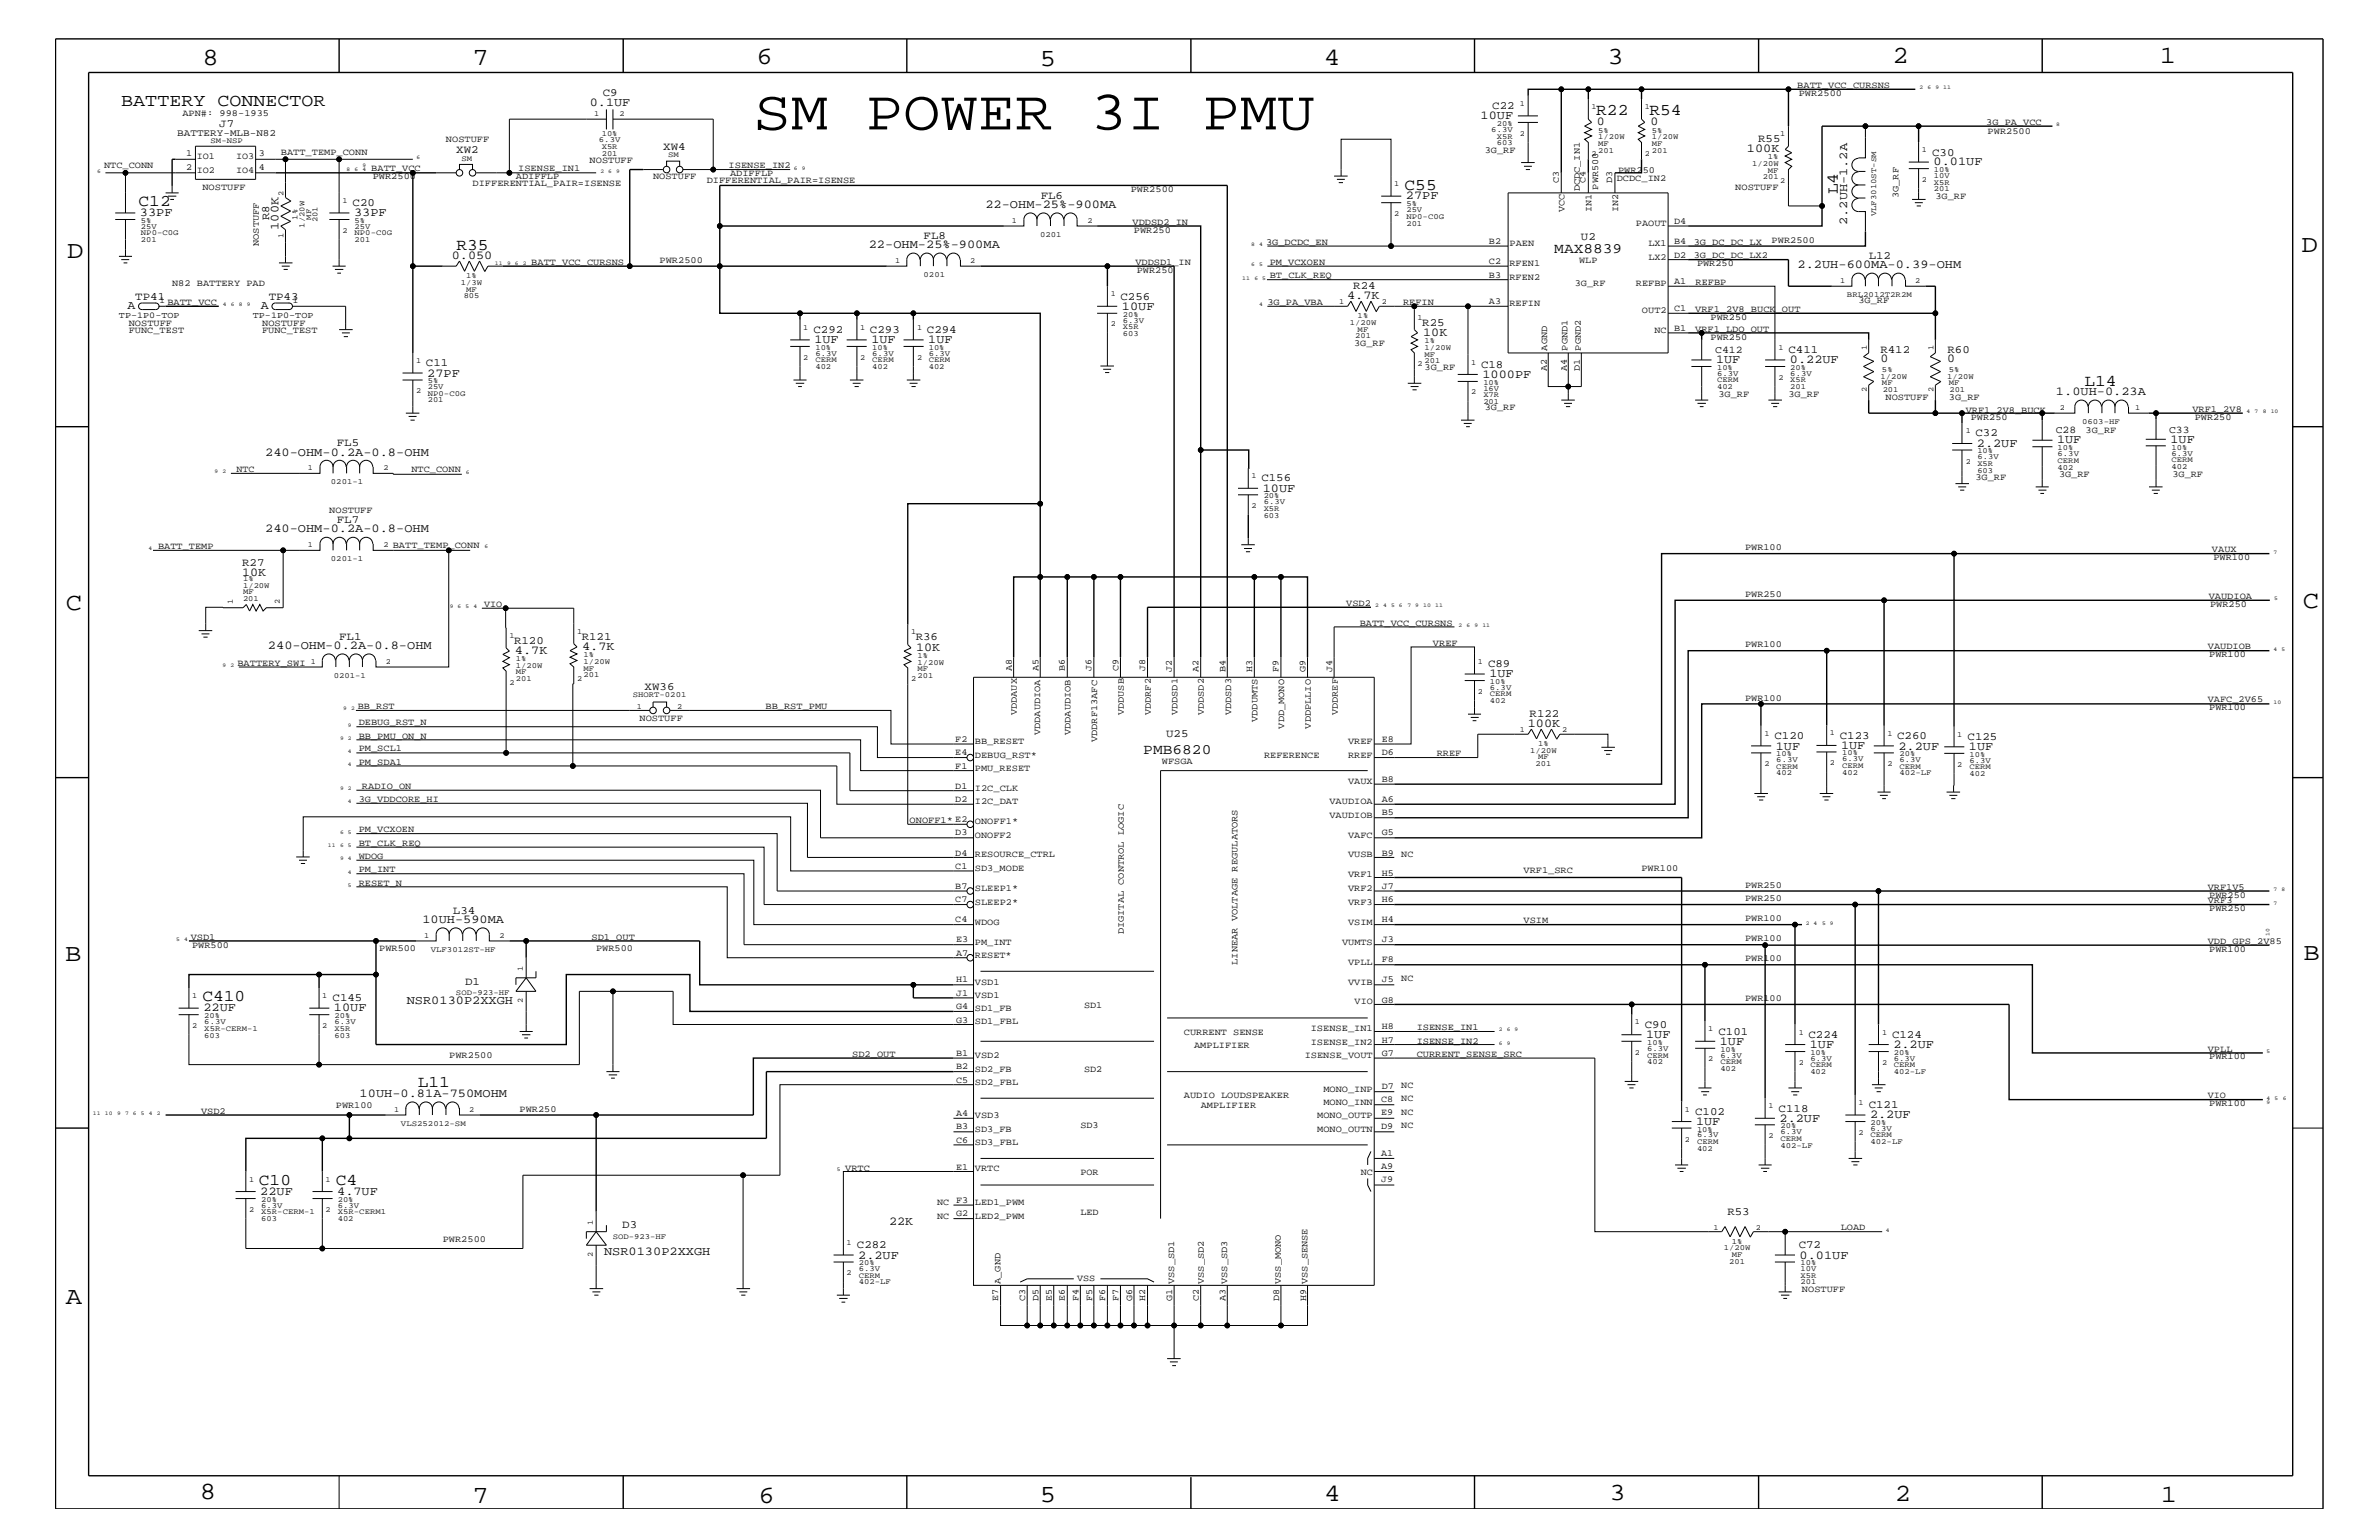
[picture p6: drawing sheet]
<svg xmlns="http://www.w3.org/2000/svg" width="432mm" height="279mm" viewBox="0 0 432 279" stroke-linecap="round" stroke-linejoin="round" font-family="sans-serif">
<defs><g id="words">
<text font-size="10.2" x="136.7" y="23.5">SM POWER 3I PMU</text>
<g font-size="4.5">
<text x="36.7" y="11.7">8</text>
<text x="85.8" y="11.7">7</text>
<text x="137.3" y="11.5">6</text>
<text x="240.3" y="11.7">4</text>
<text x="291.8" y="11.5">3</text>
<text x="343.5" y="11.5">2</text>
<text x="392" y="11.5">1</text>
<text x="188.7" y="12.1">5</text>
<text x="12.2" y="46.8">D</text>
<text x="417.7" y="45.7">D</text>
<text x="11.9" y="110.6">C</text>
<text x="418" y="110.3">C</text>
<text x="11.9" y="174.3">B</text>
<text x="418.1" y="174.2">B</text>
<text x="11.9" y="236.7">A</text>
<text x="36.2" y="271.9">8</text>
<text x="85.8" y="272.7">7</text>
<text x="137.7" y="272.7">6</text>
<text x="188.7" y="272.5">5</text>
<text x="240.4" y="272.3">4</text>
<text x="292.1" y="272.2">3</text>
<text x="343.9" y="272.3">2</text>
<text x="392.2" y="272.6">1</text>
</g>
<text font-size="3.2" x="22" y="19.2">BATTERY CONNECTOR</text>
<g font-size="3">
<text x="289.7" y="20.9">R22</text>
<text x="299.4" y="20.9">R54</text>
<text x="254.9" y="34.4">C55</text>
<text x="333.6" y="35.2" transform="rotate(-90 333.6 35.2)">L4</text>
<text x="25.1" y="37.4">C12</text>
<text x="82.8" y="45.3">R35</text>
<text x="378.3" y="70">L14</text>
<text x="36.7" y="181.6">C410</text>
<text x="75.8" y="197.3">L11</text>
<text x="47" y="215">C10</text>
<text x="61" y="215">C4</text>
</g>
<g font-size="2.6">
<text x="282.1" y="45.9">MAX8839</text>
<text x="207.5" y="136.8">PMB6820</text>
</g>
<g font-size="2.2">
<text x="107.1" y="19.2">0.1UF</text>
<text x="268.7" y="21.6">10UF</text>
<text x="289.8" y="22.7">0</text>
<text x="299.6" y="22.7">0</text>
<text x="317.1" y="27.5">100K</text>
<text x="350.9" y="30">0.01UF</text>
<text x="25.4" y="39.2">33PF</text>
<text x="50.5" y="41.7" transform="rotate(-90 50.5 41.7)">100K</text>
<text x="64.3" y="39.2">33PF</text>
<text x="178.9" y="37.8">22-OHM-25%-900MA</text>
<text x="255.2" y="36.2">27PF</text>
<text x="335.3" y="40.8" transform="rotate(-90 335.3 40.8)">2.2UH-1.2A</text>
<text x="82" y="47">0.050</text>
<text x="157.7" y="45.1">22-OHM-25%-900MA</text>
<text x="326.3" y="48.7">2.2UH-600MA-0.39-OHM</text>
<text x="23.1" y="56.1">A</text>
<text x="47.3" y="56.1">A</text>
<text x="203.6" y="56.2">10UF</text>
<text x="244.5" y="54.2">4.7K</text>
<text x="147.8" y="62.3">1UF</text>
<text x="158.2" y="62.3">1UF</text>
<text x="168.5" y="62.3">1UF</text>
<text x="258.3" y="60.9">10K</text>
<text x="311.5" y="65.9">1UF</text>
<text x="324.9" y="65.9">0.22UF</text>
<text x="341.3" y="65.7">0</text>
<text x="353.4" y="65.7">0</text>
<text x="77.6" y="68.4">27PF</text>
<text x="269.1" y="68.5">1000PF</text>
<text x="373.2" y="71.7">1.0UH-0.23A</text>
<text x="48.1" y="82.7">240-OHM-0.2A-0.8-OHM</text>
<text x="358.8" y="81.1">2.2UF</text>
<text x="373.4" y="80.5">1UF</text>
<text x="394" y="80.3">1UF</text>
<text x="229.2" y="89.2">10UF</text>
<text x="48.1" y="96.5">240-OHM-0.2A-0.8-OHM</text>
<text x="43.9" y="104.4">10K</text>
<text x="48.6" y="117.8">240-OHM-0.2A-0.8-OHM</text>
<text x="93.5" y="118.6">4.7K</text>
<text x="105.7" y="117.9">4.7K</text>
<text x="166.3" y="118.1">10K</text>
<text x="270.3" y="122.9">1UF</text>
<text x="277.3" y="131.9">100K</text>
<text x="322.3" y="136">1UF</text>
<text x="334.2" y="135.8">1UF</text>
<text x="344.6" y="136">2.2UF</text>
<text x="357.4" y="136.1">1UF</text>
<text x="76.7" y="167.5">10UH-590MA</text>
<text x="36.9" y="183.5">22UF</text>
<text x="60.6" y="183.5">10UF</text>
<text x="73.8" y="182.2">NSR0130P2XXGH</text>
<text x="298.8" y="188.3">1UF</text>
<text x="312.2" y="189.5">1UF</text>
<text x="328.5" y="190.2">1UF</text>
<text x="343.7" y="190.2">2.2UF</text>
<text x="65.3" y="199">10UH-0.81A-750MOHM</text>
<text x="323" y="203.5">2.2UF</text>
<text x="339.4" y="202.9">2.2UF</text>
<text x="307.8" y="204.1">1UF</text>
<text x="47.2" y="216.9">22UF</text>
<text x="61.2" y="216.9">4.7UF</text>
<text x="109.6" y="227.7">NSR0130P2XXGH</text>
<text x="161.4" y="222.2">22K</text>
<text x="155.8" y="228.4">2.2UF</text>
<text x="326.6" y="228.4">0.01UF</text>
</g>
<g font-size="2">
<text x="109.4" y="17.4">C9</text>
<text x="39.8" y="23.1">J7</text>
<text x="270.8" y="19.8">C22</text>
<text x="82.8" y="27.8">XW2</text>
<text x="120.4" y="27.2">XW4</text>
<text x="319.1" y="25.8">R55</text>
<text x="350.7" y="28.2">C30</text>
<text x="48.9" y="40" transform="rotate(-90 48.9 40)">R8</text>
<text x="64" y="37.4">C20</text>
<text x="188.9" y="36.1">FL6</text>
<text x="167.6" y="43.4">FL8</text>
<text x="286.9" y="43.5">U2</text>
<text x="339.2" y="47">L12</text>
<text x="245.6" y="52.5">R24</text>
<text x="24.6" y="54.5">TP41</text>
<text x="48.8" y="54.5">TP43</text>
<text x="203.4" y="54.4">C256</text>
<text x="258.1" y="59.1">R25</text>
<text x="147.7" y="60.4">C292</text>
<text x="157.9" y="60.4">C293</text>
<text x="168.2" y="60.4">C294</text>
<text x="324.6" y="64">C411</text>
<text x="341.3" y="64">R412</text>
<text x="353.5" y="64">R60</text>
<text x="77.3" y="66.5">C11</text>
<text x="268.8" y="66.7">C18</text>
<text x="61.1" y="80.9">FL5</text>
<text x="358.6" y="79.2">C32</text>
<text x="228.9" y="87.3">C156</text>
<text x="61.1" y="94.9">FL7</text>
<text x="43.9" y="102.7">R27</text>
<text x="61.6" y="116.1">FL1</text>
<text x="93.3" y="116.8">R120</text>
<text x="105.6" y="116.1">R121</text>
<text x="166.2" y="116.2">R36</text>
<text x="117" y="125.2">XW36</text>
<text x="270.1" y="121">C89</text>
<text x="277.6" y="130.2">R122</text>
<text x="211.7" y="133.8">U25</text>
<text x="322.1" y="134.1">C120</text>
<text x="333.9" y="134.1">C123</text>
<text x="344.3" y="134.1">C260</text>
<text x="357.1" y="134.2">C125</text>
<text x="82.2" y="165.8">L34</text>
<text x="84.4" y="178.7">D1</text>
<text x="60.4" y="181.6">C145</text>
<text x="298.5" y="186.5">C90</text>
<text x="311.9" y="187.7">C101</text>
<text x="328.3" y="188.3">C224</text>
<text x="343.4" y="188.3">C124</text>
<text x="307.7" y="202.3">C102</text>
<text x="322.8" y="201.7">C118</text>
<text x="339.2" y="201">C121</text>
<text x="313.5" y="220.4">R53</text>
<text x="112.9" y="222.9">D3</text>
<text x="155.5" y="226.5">C282</text>
<text x="326.5" y="226.5">C72</text>
</g>
<g font-size="1.9">
<text x="311.3" y="64">C412</text>
<text x="373.1" y="78.6">C28</text>
<text x="393.7" y="78.5">C33</text>
</g>
<text font-size="1.8" x="32.2" y="24.7">BATTERY-MLB-N82</text>
<g font-size="1.7">
<text x="326.2" y="15.9">BATT_VCC_CURSNS</text>
<text x="326.5" y="17.4">PWR2500</text>
<text x="33.1" y="21">APN#: 998-1935</text>
<text x="360.5" y="22.7">3G_PA_VCC</text>
<text x="33.8" y="28.3">1</text>
<text x="35.7" y="28.9">IO1</text>
<text x="42.8" y="28.9">IO3</text>
<text x="47" y="28.3">3</text>
<text x="51" y="28.1">BATT_TEMP_CONN</text>
<text x="80.9" y="25.9">NOSTUFF</text>
<text x="107" y="29.5">NOSTUFF</text>
<text x="269.5" y="27.7">3G_RF</text>
<text x="360.8" y="24.3">PWR2500</text>
<text x="18.9" y="30.5">NTC_CONN</text>
<text x="33.8" y="30.8">2</text>
<text x="35.7" y="31.4">IO2</text>
<text x="36.7" y="34.4">NOSTUFF</text>
<text x="42.8" y="31.4">IO4</text>
<text x="47" y="30.8">4</text>
<text x="67.4" y="31.1">BATT_VCC</text>
<text x="67.6" y="32.5">PWR2500</text>
<text x="85.8" y="33.7">DIFFERENTIAL_PAIR=ISENSE</text>
<text x="93.6" y="32.5">ADIFFLP</text>
<text x="94.1" y="31.1">ISENSE_IN1</text>
<text x="118.5" y="32.5">NOSTUFF</text>
<text x="128.3" y="33.1">DIFFERENTIAL_PAIR=ISENSE</text>
<text x="132.2" y="30.5">ISENSE_IN2</text>
<text x="132.5" y="31.9">ADIFFLP</text>
<text x="205.2" y="34.8">PWR2500</text>
<text x="283" y="33.1" transform="rotate(-90 283 33.1)">C3</text>
<text x="286.8" y="34.7" transform="rotate(-90 286.8 34.7)">DCDC_IN1</text>
<text x="287.8" y="33.1" transform="rotate(-90 287.8 33.1)">C4</text>
<text x="290.1" y="34.4" transform="rotate(-90 290.1 34.4)">PWR500</text>
<text x="292.6" y="33.1" transform="rotate(-90 292.6 33.1)">D3</text>
<text x="293.5" y="32.9">DCDC_IN2</text>
<text x="293.7" y="31.4">PWR250</text>
<text x="315" y="34.4">NOSTUFF</text>
<text x="344.6" y="35.9" transform="rotate(-90 344.6 35.9)">3G_RF</text>
<text x="205.6" y="40.8">VDDSD2_IN</text>
<text x="284" y="38.6" transform="rotate(-90 284 38.6)">VCC</text>
<text x="288.9" y="38.6" transform="rotate(-90 288.9 38.6)">IN1</text>
<text x="293.7" y="38.6" transform="rotate(-90 293.7 38.6)">IN2</text>
<text x="296.9" y="41">PAOUT</text>
<text x="303.9" y="40.7">D4</text>
<text x="351.3" y="36.2">3G_RF</text>
<text x="47" y="44.6" transform="rotate(-90 47 44.6)">NOSTUFF</text>
<text x="119.7" y="47.7">PWR2500</text>
<text x="205.8" y="42.3">PWR250</text>
<text x="229.8" y="44.4">3G_DCDC_EN</text>
<text x="270.3" y="44.3">B2</text>
<text x="270.3" y="47.9">C2</text>
<text x="274" y="44.6">PAEN</text>
<text x="286.6" y="47.7">WLP</text>
<text x="299.2" y="44.6">LX1</text>
<text x="299.2" y="47.1">LX2</text>
<text x="303.9" y="44.3">B4</text>
<text x="303.9" y="46.8">D2</text>
<text x="307.4" y="44.4">3G_DC_DC_LX</text>
<text x="307.4" y="46.8">3G_DC_DC_LX2</text>
<text x="321.6" y="44.1">PWR2500</text>
<text x="31.2" y="51.9">N82 BATTERY PAD</text>
<text x="96.4" y="48">BATT_VCC_CURSNS</text>
<text x="206.1" y="48">VDDSD1_IN</text>
<text x="206.3" y="49.6">PWR250</text>
<text x="230.5" y="48">PM_VCXOEN</text>
<text x="230.5" y="50.5">BT_CLK_REQ</text>
<text x="270.3" y="50.4">B3</text>
<text x="274" y="48.3">RFEN1</text>
<text x="274" y="50.7">RFEN2</text>
<text x="285.8" y="51.9">3G_RF</text>
<text x="296.9" y="51.9">REFBP</text>
<text x="303.9" y="51.6">A1</text>
<text x="307.8" y="51.7">REFBP</text>
<text x="308" y="48.3">PWR250</text>
<text x="23.4" y="59.2">NOSTUFF</text>
<text x="47.6" y="59.2">NOSTUFF</text>
<text x="230" y="55.3">3G_PA_VBA</text>
<text x="254.7" y="55.3">REFIN</text>
<text x="270.3" y="55.2">A3</text>
<text x="274" y="55.6">REFIN</text>
<text x="298" y="56.8">OUT2</text>
<text x="303.9" y="56.4">C1</text>
<text x="307.7" y="56.7">VRF1_2V8_BUCK_OUT</text>
<text x="310.5" y="58">PWR250</text>
<text x="337.3" y="55">3G_RF</text>
<text x="23.4" y="60.4">FUNC_TEST</text>
<text x="47.6" y="60.4">FUNC_TEST</text>
<text x="245.8" y="62.9">3G_RF</text>
<text x="280.8" y="63.6" transform="rotate(-90 280.8 63.6)">AGND</text>
<text x="284.5" y="63.6" transform="rotate(-90 284.5 63.6)">PGND1</text>
<text x="286.9" y="63.6" transform="rotate(-90 286.9 63.6)">PGND2</text>
<text x="300.3" y="60.4">NC</text>
<text x="303.9" y="60.1">B1</text>
<text x="307.7" y="60.3">VRF1_LDO_OUT</text>
<text x="310.5" y="61.7">PWR250</text>
<text x="258.6" y="67.1">3G_RF</text>
<text x="280.8" y="67.3" transform="rotate(-90 280.8 67.3)">A2</text>
<text x="284.4" y="67.3" transform="rotate(-90 284.4 67.3)">A4</text>
<text x="286.8" y="67.3" transform="rotate(-90 286.8 67.3)">D1</text>
<text x="311.9" y="72">3G_RF</text>
<text x="324.6" y="72">3G_RF</text>
<text x="269.5" y="74.4">3G_RF</text>
<text x="342.2" y="72.6">NOSTUFF</text>
<text x="353.7" y="72.6">3G_RF</text>
<text x="356.8" y="74.9">VRF1_2V8_BUCK</text>
<text x="357.7" y="76.2">PWR250</text>
<text x="397.9" y="74.7">VRF1_2V8</text>
<text x="398.4" y="76.2">PWR250</text>
<text x="378.5" y="78.6">3G_RF</text>
<text x="42.9" y="85.6">NTC</text>
<text x="74.7" y="85.6">NTC_CONN</text>
<text x="358.6" y="87.1">3G_RF</text>
<text x="373.7" y="86.5">3G_RF</text>
<text x="394.3" y="86.5">3G_RF</text>
<text x="59.8" y="93.2">NOSTUFF</text>
<text x="28.7" y="99.6">BATT_TEMP</text>
<text x="71.3" y="99.3">BATT_TEMP_CONN</text>
<text x="316.7" y="99.9">PWR100</text>
<text x="401.5" y="100.2">VAUX</text>
<text x="401.7" y="101.6">PWR100</text>
<text x="87.9" y="110.2">VIO</text>
<text x="244.3" y="109.9">VSD2</text>
<text x="246.8" y="113.6">BATT_VCC_CURSNS</text>
<text x="316.7" y="108.3">PWR250</text>
<text x="400.9" y="108.7">VAUDIOA</text>
<text x="401.2" y="110.2">PWR250</text>
<text x="260.1" y="117.2">VREF</text>
<text x="316.7" y="117.4">PWR100</text>
<text x="400.7" y="117.8">VAUDIOB</text>
<text x="401" y="119.2">PWR100</text>
<text x="43.1" y="120.8">BATTERY_SWI</text>
<text x="183.6" y="121.8" transform="rotate(-90 183.6 121.8)">A8</text>
<text x="188.5" y="121.8" transform="rotate(-90 188.5 121.8)">A5</text>
<text x="193.3" y="121.8" transform="rotate(-90 193.3 121.8)">B6</text>
<text x="198.1" y="121.8" transform="rotate(-90 198.1 121.8)">J6</text>
<text x="203" y="121.8" transform="rotate(-90 203 121.8)">C9</text>
<text x="207.9" y="121.8" transform="rotate(-90 207.9 121.8)">J8</text>
<text x="212.7" y="121.9" transform="rotate(-90 212.7 121.9)">J2</text>
<text x="217.5" y="121.9" transform="rotate(-90 217.5 121.9)">A2</text>
<text x="222.4" y="121.9" transform="rotate(-90 222.4 121.9)">B4</text>
<text x="227.2" y="121.9" transform="rotate(-90 227.2 121.9)">H3</text>
<text x="232.1" y="121.9" transform="rotate(-90 232.1 121.9)">F9</text>
<text x="237" y="121.9" transform="rotate(-90 237 121.9)">G9</text>
<text x="241.8" y="121.9" transform="rotate(-90 241.8 121.9)">J4</text>
<text x="64.9" y="128.7">BB_RST</text>
<text x="65.1" y="131.6">DEBUG_RST_N</text>
<text x="116.1" y="130.8">NOSTUFF</text>
<text x="138.9" y="128.7">BB_RST_PMU</text>
<text x="184.6" y="129.7" transform="rotate(-90 184.6 129.7)">VDDAUX</text>
<text x="204" y="129.7" transform="rotate(-90 204 129.7)">VDDUSB</text>
<text x="208.9" y="129.7" transform="rotate(-90 208.9 129.7)">VDDRF2</text>
<text x="213.7" y="129.7" transform="rotate(-90 213.7 129.7)">VDDSD1</text>
<text x="218.5" y="129.7" transform="rotate(-90 218.5 129.7)">VDDSD2</text>
<text x="223.4" y="129.7" transform="rotate(-90 223.4 129.7)">VDDSD3</text>
<text x="228.3" y="131" transform="rotate(-90 228.3 131)">VDDUMTS</text>
<text x="242.8" y="129.7" transform="rotate(-90 242.8 129.7)">VDDREF</text>
<text x="316.7" y="127.1">PWR100</text>
<text x="400.7" y="127.5">VAFC_2V65</text>
<text x="401" y="128.9">PWR100</text>
<text x="65.1" y="136.3">PM_SCL1</text>
<text x="65.1" y="134.1">BB_PMU_ON_N</text>
<text x="173.4" y="134.6">F2</text>
<text x="173.4" y="137">E4</text>
<text x="177" y="135">BB_RESET</text>
<text x="177" y="137.4">DEBUG_RST*</text>
<text x="188.8" y="133.4" transform="rotate(-90 188.8 133.4)">VDDAUDIOA</text>
<text x="194.3" y="133.4" transform="rotate(-90 194.3 133.4)">VDDAUDIOB</text>
<text x="199.1" y="134.6" transform="rotate(-90 199.1 134.6)">VDDRF13AFC</text>
<text x="229.4" y="137.4">REFERENCE</text>
<text x="233.1" y="132.2" transform="rotate(-90 233.1 132.2)">VDD_MONO</text>
<text x="237.9" y="132.2" transform="rotate(-90 237.9 132.2)">VDDPLLIO</text>
<text x="244.7" y="137.4">RREF</text>
<text x="244.7" y="135">VREF</text>
<text x="250.8" y="134.6">E8</text>
<text x="250.8" y="137">D6</text>
<text x="260.8" y="137.2">RREF</text>
<text x="65.1" y="138.7">PM_SDA1</text>
<text x="65.7" y="143.1">RADIO_ON</text>
<text x="173.4" y="143.1">D1</text>
<text x="173.4" y="139.5">F1</text>
<text x="177" y="143.5">I2C_CLK</text>
<text x="177" y="139.8">PMU_RESET</text>
<text x="210.9" y="138.6">WFSGA</text>
<text x="244.7" y="142.3">VAUX</text>
<text x="250.8" y="141.9">B8</text>
<text x="65.1" y="145.6">3G_VDDCORE_HI</text>
<text x="165.1" y="149.3">ONOFF1* E2</text>
<text x="173.4" y="145.6">D2</text>
<text x="177" y="149.5">ONOFF1*</text>
<text x="177" y="145.9">I2C_DAT</text>
<text x="241.3" y="148.4">VAUDIOB</text>
<text x="241.3" y="145.9">VAUDIOA</text>
<text x="250.8" y="145.6">A6</text>
<text x="250.8" y="147.9">B5</text>
<text x="65.1" y="153.4">BT_CLK_REQ</text>
<text x="65.1" y="155.8">WDOG</text>
<text x="65.1" y="151">PM_VCXOEN</text>
<text x="173.4" y="151.6">D3</text>
<text x="173.4" y="155.2">D4</text>
<text x="177" y="155.6">RESOURCE_CTRL</text>
<text x="177" y="152">ONOFF2</text>
<text x="244.7" y="152">VAFC</text>
<text x="244.7" y="155.6">VUSB</text>
<text x="250.8" y="151.6">G5</text>
<text x="250.8" y="155.2">B9</text>
<text x="254.3" y="155.6">NC</text>
<text x="65.1" y="160.7">RESET_N</text>
<text x="65.1" y="158.3">PM_INT</text>
<text x="173.4" y="157.7">C1</text>
<text x="173.4" y="161.3">B7</text>
<text x="177" y="158">SD3_MODE</text>
<text x="177" y="161.7">SLEEP1*</text>
<text x="244.7" y="159.2">VRF1</text>
<text x="244.7" y="161.7">VRF2</text>
<text x="250.8" y="158.9">H5</text>
<text x="250.8" y="161.3">J7</text>
<text x="276.5" y="158.4">VRF1_SRC</text>
<text x="297.9" y="158">PWR100</text>
<text x="316.7" y="161.1">PWR250</text>
<text x="400.7" y="161.4">VRF1V5</text>
<text x="173.4" y="163.7">C7</text>
<text x="173.4" y="167.3">C4</text>
<text x="177" y="167.8">WDOG</text>
<text x="177" y="164.1">SLEEP2*</text>
<text x="244.7" y="164.1">VRF3</text>
<text x="244.7" y="167.8">VSIM</text>
<text x="250.8" y="163.7">H6</text>
<text x="250.8" y="167.3">H4</text>
<text x="276.5" y="167.5">VSIM</text>
<text x="316.7" y="163.5">PWR250</text>
<text x="316.7" y="167.1">PWR100</text>
<text x="400.7" y="163.9">VRF3</text>
<text x="401" y="165.3">PWR250</text>
<text x="401" y="162.8">PWR250</text>
<text x="34.6" y="170.5">VSD1</text>
<text x="34.9" y="172">PWR500</text>
<text x="68.8" y="172.6">PWR500</text>
<text x="107.4" y="170.5">SD1_OUT</text>
<text x="108.2" y="172.6">PWR500</text>
<text x="173.6" y="171">E3</text>
<text x="173.6" y="173.4">A7</text>
<text x="177" y="173.8">RESET*</text>
<text x="177" y="171.4">PM_INT</text>
<text x="204" y="169.5" transform="rotate(-90 204 169.5)">DIGITAL CONTROL LOGIC</text>
<text x="243.6" y="171.4">VUMTS</text>
<text x="250.8" y="171">J3</text>
<text x="316.7" y="170.7">PWR100</text>
<text x="400.7" y="171.2">VDD_GPS_2V85</text>
<text x="401" y="172.7">PWR100</text>
<text x="173.6" y="178.3">H1</text>
<text x="177" y="178.7">VSD1</text>
<text x="224.6" y="175" transform="rotate(-90 224.6 175)">LINEAR VOLTAGE REGULATORS</text>
<text x="244.7" y="178.7">VVIB</text>
<text x="244.7" y="175">VPLL</text>
<text x="250.8" y="174.6">F8</text>
<text x="250.8" y="178.3">J5</text>
<text x="254.3" y="178">NC</text>
<text x="316.7" y="174.4">PWR100</text>
<text x="173.6" y="180.7">J1</text>
<text x="173.6" y="183.1">G4</text>
<text x="173.6" y="185.5">G3</text>
<text x="177" y="181">VSD1</text>
<text x="177" y="185.9">SD1_FBL</text>
<text x="177" y="183.5">SD1_FB</text>
<text x="196.8" y="182.9">SD1</text>
<text x="245.9" y="182.2">VIO</text>
<text x="250.8" y="181.9">G8</text>
<text x="316.7" y="181.6">PWR100</text>
<text x="81.5" y="192">PWR2500</text>
<text x="154.7" y="191.7">SD2_OUT</text>
<text x="173.6" y="191.6">B1</text>
<text x="177" y="192">VSD2</text>
<text x="214.9" y="187.7">CURRENT SENSE</text>
<text x="216.7" y="190.2">AMPLIFIER</text>
<text x="236.8" y="192">ISENSE_VOUT</text>
<text x="237.9" y="187.1">ISENSE_IN1</text>
<text x="237.9" y="189.5">ISENSE_IN2</text>
<text x="250.8" y="186.7">H8</text>
<text x="250.8" y="189.2">H7</text>
<text x="250.8" y="191.6">G7</text>
<text x="257.1" y="186.9">ISENSE_IN1</text>
<text x="257.1" y="189.3">ISENSE_IN2</text>
<text x="257.1" y="191.7">CURRENT_SENSE_SRC</text>
<text x="400.7" y="190.8">VPLL</text>
<text x="173.6" y="194">B2</text>
<text x="173.6" y="196.5">C5</text>
<text x="177" y="196.8">SD2_FBL</text>
<text x="177" y="194.4">SD2_FB</text>
<text x="196.8" y="194.4">SD2</text>
<text x="250.8" y="197.6">D7</text>
<text x="254.3" y="197.4">NC</text>
<text x="401" y="192.2">PWR100</text>
<text x="36.5" y="202">VSD2</text>
<text x="61" y="201">PWR100</text>
<text x="94.3" y="201.7">PWR250</text>
<text x="173.6" y="202.6">A4</text>
<text x="177" y="202.9">VSD3</text>
<text x="214.9" y="199.2">AUDIO LOUDSPEAKER</text>
<text x="217.9" y="201">AMPLIFIER</text>
<text x="239.1" y="202.9">MONO_OUTP</text>
<text x="240.2" y="198.1">MONO_INP</text>
<text x="240.2" y="200.4">MONO_INN</text>
<text x="250.7" y="200">C8</text>
<text x="250.7" y="202.4">E9</text>
<text x="254.3" y="202.3">NC</text>
<text x="254.3" y="199.8">NC</text>
<text x="400.7" y="199.2">VIO</text>
<text x="401" y="200.7">PWR100</text>
<text x="173.6" y="204.9">B3</text>
<text x="173.6" y="207.4">C6</text>
<text x="177" y="207.7">SD3_FBL</text>
<text x="177" y="205.3">SD3_FB</text>
<text x="196.1" y="204.7">SD3</text>
<text x="239.1" y="205.3">MONO_OUTN</text>
<text x="250.7" y="204.8">D9</text>
<text x="250.7" y="209.7">A1</text>
<text x="254.3" y="204.7">NC</text>
<text x="153.4" y="212.4">VRTC</text>
<text x="173.6" y="212.2">E1</text>
<text x="177" y="212.5">VRTC</text>
<text x="196.1" y="213.2">POR</text>
<text x="247" y="213.2">NC</text>
<text x="250.7" y="212.1">A9</text>
<text x="250.7" y="214.5">J9</text>
<text x="170.1" y="221.1">NC</text>
<text x="170.1" y="218.6">NC</text>
<text x="173.6" y="218.3">F3</text>
<text x="173.6" y="220.7">G2</text>
<text x="177" y="221.1">LED2_PWM</text>
<text x="177" y="218.6">LED1_PWM</text>
<text x="196.1" y="220.4">LED</text>
<text x="80.3" y="225.3">PWR2500</text>
<text x="334.1" y="223.2">LOAD</text>
<text x="181.6" y="232.9" transform="rotate(-90 181.6 232.9)">A_GND</text>
<text x="195.5" y="232.4">VSS</text>
<text x="213.1" y="232.9" transform="rotate(-90 213.1 232.9)">VSS_SD1</text>
<text x="218.5" y="232.9" transform="rotate(-90 218.5 232.9)">VSS_SD2</text>
<text x="222.8" y="232.9" transform="rotate(-90 222.8 232.9)">VSS_SD3</text>
<text x="232.5" y="232.9" transform="rotate(-90 232.5 232.9)">VSS_MONO</text>
<text x="237.3" y="232.9" transform="rotate(-90 237.3 232.9)">VSS_SENSE</text>
<text x="181.2" y="236.1" transform="rotate(-90 181.2 236.1)">E7</text>
<text x="186.1" y="236.1" transform="rotate(-90 186.1 236.1)">C3</text>
<text x="188.5" y="236.1" transform="rotate(-90 188.5 236.1)">D5</text>
<text x="190.9" y="236.1" transform="rotate(-90 190.9 236.1)">E5</text>
<text x="193.3" y="236.1" transform="rotate(-90 193.3 236.1)">E6</text>
<text x="195.7" y="236.1" transform="rotate(-90 195.7 236.1)">F4</text>
<text x="198.2" y="236.1" transform="rotate(-90 198.2 236.1)">F5</text>
<text x="200.6" y="236.1" transform="rotate(-90 200.6 236.1)">F6</text>
<text x="203" y="236.1" transform="rotate(-90 203 236.1)">F7</text>
<text x="205.5" y="236.1" transform="rotate(-90 205.5 236.1)">G6</text>
<text x="207.9" y="236.1" transform="rotate(-90 207.9 236.1)">H2</text>
<text x="212.8" y="236.1" transform="rotate(-90 212.8 236.1)">G1</text>
<text x="217.6" y="236.1" transform="rotate(-90 217.6 236.1)">C2</text>
<text x="222.4" y="236.1" transform="rotate(-90 222.4 236.1)">A3</text>
<text x="232.2" y="236.1" transform="rotate(-90 232.2 236.1)">D8</text>
<text x="237.1" y="236.1" transform="rotate(-90 237.1 236.1)">H9</text>
<text x="327.1" y="234.4">NOSTUFF</text>
</g>
<g font-size="1.6">
<text x="21.6" y="57.7">TP-1P0-TOP</text>
<text x="29" y="55.1">1 BATT_VCC</text>
<text x="45.9" y="57.7">TP-1P0-TOP</text>
<text x="53.2" y="55.1">1</text>
</g>
<g font-size="1.4">
<text x="107.9" y="21">1</text>
<text x="112.4" y="21">2</text>
<text x="270.7" y="24">6.3V</text>
<text x="271.7" y="22.9">20%</text>
<text x="275.8" y="19.2">1</text>
<text x="288.9" y="19.8">1</text>
<text x="298.5" y="19.8">1</text>
<text x="38.2" y="26">SM-NSP</text>
<text x="83.8" y="29.2">SM</text>
<text x="108.7" y="25.9">6.3V</text>
<text x="109.2" y="27.1">X5R</text>
<text x="109.2" y="28.3">201</text>
<text x="109.2" y="24.7">10%</text>
<text x="121.3" y="28.6">SM</text>
<text x="271.7" y="25.2">X5R</text>
<text x="271.7" y="26.4">603</text>
<text x="275.8" y="24.7">2</text>
<text x="288.9" y="28.3">2</text>
<text x="290.1" y="27.7">201</text>
<text x="290.1" y="26.5">MF</text>
<text x="290.1" y="24.1">5%</text>
<text x="290.1" y="25.3">1/20W</text>
<text x="298.5" y="28.3">2</text>
<text x="299.8" y="24.1">5%</text>
<text x="299.8" y="26.5">MF</text>
<text x="299.8" y="27.7">201</text>
<text x="299.8" y="25.3">1/20W</text>
<text x="320.9" y="28.9">1%</text>
<text x="323.1" y="24.7">1</text>
<text x="348.8" y="27.5">1</text>
<text x="51.5" y="35.5" transform="rotate(-90 51.5 35.5)">2</text>
<text x="253.1" y="33.7">1</text>
<text x="318" y="30.2">1/20W</text>
<text x="320" y="32.5">201</text>
<text x="320.9" y="31.4">MF</text>
<text x="323.1" y="33.1">2</text>
<text x="348.8" y="33">2</text>
<text x="351" y="34.7">201</text>
<text x="351" y="33.6">X5R</text>
<text x="351" y="31.2">10%</text>
<text x="351" y="32.3">10V</text>
<text x="25.6" y="41.5">25V</text>
<text x="25.6" y="40.4">5%</text>
<text x="54" y="39.9" transform="rotate(-90 54 39.9)">1%</text>
<text x="55.3" y="41.3" transform="rotate(-90 55.3 41.3)">1/20W</text>
<text x="56.5" y="39.9" transform="rotate(-90 56.5 39.9)">MF</text>
<text x="57.7" y="40.3" transform="rotate(-90 57.7 40.3)">201</text>
<text x="62.1" y="36.8">1</text>
<text x="64.3" y="40.4">5%</text>
<text x="64.3" y="41.5">25V</text>
<text x="183.6" y="40.4">1</text>
<text x="197.4" y="40.4">2</text>
<text x="253.1" y="39.2">2</text>
<text x="255.3" y="38.5">25V</text>
<text x="255.3" y="40.9">201</text>
<text x="255.3" y="39.7">NP0-C0G</text>
<text x="255.3" y="37.4">5%</text>
<text x="340.5" y="39.3" transform="rotate(-90 340.5 39.3)">VLF3010ST-SM</text>
<text x="25.6" y="44">201</text>
<text x="25.6" y="42.7">NP0-C0G</text>
<text x="51.5" y="43.2" transform="rotate(-90 51.5 43.2)">1</text>
<text x="62.1" y="42.3">2</text>
<text x="64.3" y="44">201</text>
<text x="64.3" y="42.7">NP0-C0G</text>
<text x="162.5" y="47.7">1</text>
<text x="176.1" y="47.7">2</text>
<text x="188.8" y="43">0201</text>
<text x="83.7" y="51.7">1/3W</text>
<text x="84.6" y="52.9">MF</text>
<text x="84.6" y="50.5">1%</text>
<text x="167.6" y="50.2">0201</text>
<text x="201.6" y="53.8">1</text>
<text x="334" y="51.3">1</text>
<text x="335.2" y="53.9">BRL2012T2R2M</text>
<text x="347.6" y="51.3">2</text>
<text x="84.2" y="54.1">805</text>
<text x="145.8" y="59.8">1</text>
<text x="156.1" y="59.8">1</text>
<text x="166.5" y="59.8">1</text>
<text x="201.6" y="59.2">2</text>
<text x="203.8" y="59.7">X5R</text>
<text x="203.8" y="57.4">20%</text>
<text x="203.8" y="58.5">6.3V</text>
<text x="243.1" y="55.2">1</text>
<text x="245" y="59">1/20W</text>
<text x="246.4" y="57.8">1%</text>
<text x="250.8" y="55.2">2</text>
<text x="257.3" y="58">1</text>
<text x="75.5" y="65.9">1</text>
<text x="145.8" y="65.3">2</text>
<text x="148" y="63.4">10%</text>
<text x="148" y="64.5">6.3V</text>
<text x="148" y="65.7">CERM</text>
<text x="156.1" y="65.3">2</text>
<text x="158.3" y="63.4">10%</text>
<text x="158.3" y="65.7">CERM</text>
<text x="158.3" y="64.5">6.3V</text>
<text x="166.5" y="65.3">2</text>
<text x="168.6" y="63.4">10%</text>
<text x="168.6" y="65.7">CERM</text>
<text x="168.6" y="64.5">6.3V</text>
<text x="203.8" y="60.9">603</text>
<text x="246" y="61.4">201</text>
<text x="246.4" y="60.2">MF</text>
<text x="258.6" y="64.7">MF</text>
<text x="258.6" y="62.3">1%</text>
<text x="258.6" y="63.4">1/20W</text>
<text x="258.6" y="65.9">201</text>
<text x="322.8" y="63.4">1</text>
<text x="338.8" y="63.4" transform="rotate(-90 338.8 63.4)">1</text>
<text x="350.9" y="63.4" transform="rotate(-90 350.9 63.4)">1</text>
<text x="75.5" y="71.3">2</text>
<text x="77.6" y="70.6">25V</text>
<text x="77.6" y="69.5">5%</text>
<text x="77.6" y="71.8">NP0-C0G</text>
<text x="148" y="67">402</text>
<text x="158.3" y="67">402</text>
<text x="168.6" y="67">402</text>
<text x="257.3" y="66.5">2</text>
<text x="267" y="66.2">1</text>
<text x="267" y="71.6">2</text>
<text x="269.2" y="70.9">16V</text>
<text x="269.2" y="69.8">10%</text>
<text x="311.7" y="70.6">402</text>
<text x="311.7" y="67.1">10%</text>
<text x="311.7" y="68.2">6.3V</text>
<text x="311.7" y="69.4">CERM</text>
<text x="322.8" y="68.9">2</text>
<text x="325" y="69.4">X5R</text>
<text x="325" y="68.2">6.3V</text>
<text x="325" y="70.6">201</text>
<text x="325" y="67.1">20%</text>
<text x="338.8" y="71.1" transform="rotate(-90 338.8 71.1)">2</text>
<text x="341.3" y="68.7">1/20W</text>
<text x="341.6" y="67.5">5%</text>
<text x="341.6" y="69.9">MF</text>
<text x="341.7" y="71.1">201</text>
<text x="350.9" y="71.1" transform="rotate(-90 350.9 71.1)">2</text>
<text x="353.4" y="68.7">1/20W</text>
<text x="353.7" y="69.9">MF</text>
<text x="353.7" y="67.5">5%</text>
<text x="353.8" y="71.1">201</text>
<text x="77.6" y="73">201</text>
<text x="269.2" y="73.3">201</text>
<text x="269.2" y="72.1">X7R</text>
<text x="373.9" y="74.4">2</text>
<text x="377.9" y="76.9">0603-HF</text>
<text x="387.5" y="74.4">1</text>
<text x="356.8" y="78.6">1</text>
<text x="358.9" y="83.3">6.3V</text>
<text x="358.9" y="82.2">10%</text>
<text x="373.5" y="81.6">10%</text>
<text x="373.5" y="83.9">CERM</text>
<text x="373.5" y="82.7">6.3V</text>
<text x="394.1" y="83.8">CERM</text>
<text x="394.1" y="82.7">6.3V</text>
<text x="394.1" y="81.6">10%</text>
<text x="55.9" y="85.3">1</text>
<text x="60.1" y="87.8">0201-1</text>
<text x="69.6" y="85.3">2</text>
<text x="227.2" y="86.7">1</text>
<text x="356.8" y="84.1">2</text>
<text x="358.9" y="84.5">X5R</text>
<text x="358.9" y="85.8">603</text>
<text x="373.5" y="85.2">402</text>
<text x="394.1" y="85">402</text>
<text x="227.2" y="92.2">2</text>
<text x="229.4" y="93.9">603</text>
<text x="229.4" y="90.4">20%</text>
<text x="229.4" y="92.7">X5R</text>
<text x="229.4" y="91.5">6.3V</text>
<text x="55.9" y="99.3">1</text>
<text x="60.1" y="101.8">0201-1</text>
<text x="69.6" y="99.3">2</text>
<text x="44.1" y="107.8">MF</text>
<text x="44.1" y="105.4">1%</text>
<text x="44.1" y="106.6">1/20W</text>
<text x="42.2" y="109.7" transform="rotate(-90 42.2 109.7)">1</text>
<text x="44.1" y="109.1">201</text>
<text x="50.8" y="109.7" transform="rotate(-90 50.8 109.7)">2</text>
<text x="92.5" y="115.7">1</text>
<text x="104.7" y="115">1</text>
<text x="105.9" y="119.2">1%</text>
<text x="165.4" y="115.1">1</text>
<text x="166.5" y="119.3">1%</text>
<text x="56.4" y="120.4">1</text>
<text x="60.6" y="123">0201-1</text>
<text x="70" y="120.4">2</text>
<text x="92.5" y="124.2">2</text>
<text x="93.6" y="121.2">1/20W</text>
<text x="93.6" y="123.6">201</text>
<text x="93.6" y="120">1%</text>
<text x="93.6" y="122.4">MF</text>
<text x="104.7" y="123.5">2</text>
<text x="105.9" y="120.4">1/20W</text>
<text x="105.9" y="121.7">MF</text>
<text x="105.9" y="122.9">201</text>
<text x="165.4" y="123.6">2</text>
<text x="166.5" y="123">201</text>
<text x="166.5" y="121.8">MF</text>
<text x="166.5" y="120.6">1/20W</text>
<text x="268.2" y="120.4">1</text>
<text x="268.2" y="125.9">2</text>
<text x="270.4" y="125.2">6.3V</text>
<text x="270.4" y="124.1">10%</text>
<text x="114.9" y="126.5">SHORT-0201</text>
<text x="115.6" y="128.6">1</text>
<text x="122.9" y="128.6">2</text>
<text x="270.4" y="126.4">CERM</text>
<text x="270.4" y="127.6">402</text>
<text x="275.8" y="132.8">1</text>
<text x="277.7" y="136.6">1/20W</text>
<text x="279.2" y="137.8">MF</text>
<text x="279.2" y="135.3">1%</text>
<text x="283.5" y="132.8">2</text>
<text x="320.3" y="133.5">1</text>
<text x="322.4" y="137.2">10%</text>
<text x="332.1" y="133.4">1</text>
<text x="334.3" y="137">10%</text>
<text x="342.6" y="133.5">1</text>
<text x="344.8" y="137.2">20%</text>
<text x="355.3" y="133.6">1</text>
<text x="357.5" y="137.3">10%</text>
<text x="278.7" y="139">201</text>
<text x="320.3" y="139">2</text>
<text x="322.4" y="138.3">6.3V</text>
<text x="322.4" y="139.5">CERM</text>
<text x="322.4" y="140.7">402</text>
<text x="332.1" y="138.9">2</text>
<text x="334.3" y="138.1">6.3V</text>
<text x="334.3" y="139.4">CERM</text>
<text x="334.3" y="140.6">402</text>
<text x="342.6" y="139">2</text>
<text x="344.8" y="138.3">6.3V</text>
<text x="344.8" y="139.5">CERM</text>
<text x="344.8" y="140.7">402-LF</text>
<text x="355.3" y="139.1">2</text>
<text x="357.5" y="139.6">CERM</text>
<text x="357.5" y="138.4">6.3V</text>
<text x="357.5" y="140.8">402</text>
<text x="77" y="170.1">1</text>
<text x="78.2" y="172.7">VLF3012ST-HF</text>
<text x="90.7" y="170.1">2</text>
<text x="94.9" y="176.2" transform="rotate(-90 94.9 176.2)">1</text>
<text x="34.9" y="181">1</text>
<text x="37.1" y="184.7">20%</text>
<text x="37.1" y="185.8">6.3V</text>
<text x="58.5" y="181">1</text>
<text x="60.7" y="184.7">20%</text>
<text x="60.7" y="185.8">6.3V</text>
<text x="82.8" y="180.5">SOD-923-HF</text>
<text x="94.9" y="182" transform="rotate(-90 94.9 182)">2</text>
<text x="296.8" y="185.9">1</text>
<text x="34.9" y="186.5">2</text>
<text x="37.1" y="188.2">603</text>
<text x="37.1" y="187">X5R-CERM-1</text>
<text x="58.5" y="186.5">2</text>
<text x="60.7" y="187">X5R</text>
<text x="60.7" y="188.2">603</text>
<text x="296.8" y="191.4">2</text>
<text x="299" y="189.5">10%</text>
<text x="299" y="190.6">6.3V</text>
<text x="299" y="191.9">CERM</text>
<text x="310" y="187.1">1</text>
<text x="312.3" y="190.8">10%</text>
<text x="312.3" y="191.9">6.3V</text>
<text x="326.5" y="187.7">1</text>
<text x="328.6" y="191.4">10%</text>
<text x="341.6" y="187.7">1</text>
<text x="343.7" y="191.4">20%</text>
<text x="299" y="193.1">402</text>
<text x="310" y="192.6">2</text>
<text x="312.3" y="194.3">402</text>
<text x="312.3" y="193.1">CERM</text>
<text x="326.5" y="193.2">2</text>
<text x="328.6" y="194.8">402</text>
<text x="328.6" y="193.7">CERM</text>
<text x="328.6" y="192.5">6.3V</text>
<text x="341.6" y="193.2">2</text>
<text x="343.7" y="193.7">CERM</text>
<text x="343.7" y="194.8">402-LF</text>
<text x="343.7" y="192.5">6.3V</text>
<text x="71.5" y="201.7">1</text>
<text x="85.2" y="201.7">2</text>
<text x="305.8" y="201.7">1</text>
<text x="321" y="201">1</text>
<text x="337.3" y="200.4">1</text>
<text x="72.8" y="204.2">VLS252012-SM</text>
<text x="305.8" y="207.1">2</text>
<text x="308" y="205.3">10%</text>
<text x="308" y="208.8">402</text>
<text x="308" y="206.4">6.3V</text>
<text x="308" y="207.6">CERM</text>
<text x="321" y="206.5">2</text>
<text x="323.2" y="207">CERM</text>
<text x="323.2" y="205.8">6.3V</text>
<text x="323.2" y="208.2">402-LF</text>
<text x="323.2" y="204.7">20%</text>
<text x="337.3" y="205.9">2</text>
<text x="339.5" y="204.1">20%</text>
<text x="339.5" y="207.6">402-LF</text>
<text x="339.5" y="206.4">CERM</text>
<text x="339.5" y="205.2">6.3V</text>
<text x="45.2" y="214.4">1</text>
<text x="59.1" y="214.4">1</text>
<text x="45.2" y="219.8">2</text>
<text x="47.4" y="218">20%</text>
<text x="47.4" y="221.5">603</text>
<text x="47.4" y="219.1">6.3V</text>
<text x="47.4" y="220.3">X5R-CERM-1</text>
<text x="59.1" y="219.8">2</text>
<text x="61.3" y="218">20%</text>
<text x="61.3" y="221.5">402</text>
<text x="61.3" y="220.3">X5R-CERM1</text>
<text x="61.3" y="219.1">6.3V</text>
<text x="107.6" y="222.3" transform="rotate(-90 107.6 222.3)">1</text>
<text x="111.2" y="224.7">SOD-923-HF</text>
<text x="153.7" y="225.9">1</text>
<text x="311" y="223.1">1</text>
<text x="312.9" y="226.9">1/20W</text>
<text x="314.3" y="225.7">1%</text>
<text x="318.7" y="223.1">2</text>
<text x="107.6" y="228" transform="rotate(-90 107.6 228)">2</text>
<text x="153.7" y="231.3">2</text>
<text x="155.9" y="231.8">CERM</text>
<text x="155.9" y="233">402-LF</text>
<text x="155.9" y="230.7">6.3V</text>
<text x="155.9" y="229.6">20%</text>
<text x="313.9" y="229.3">201</text>
<text x="314.3" y="228.1">MF</text>
<text x="326.8" y="230.7">10V</text>
<text x="326.8" y="229.6">10%</text>
<text x="326.8" y="233">201</text>
<text x="326.8" y="231.8">X5R</text>
</g>
<g font-size="1">
<text x="348.4" y="16.2">2</text>
<text x="349.8" y="16.2">6</text>
<text x="351.3" y="16.2">9</text>
<text x="352.7" y="16.2">11</text>
<text x="373.2" y="22.9">8</text>
<text x="75.6" y="28.9">6</text>
<text x="17.6" y="31.4">6</text>
<text x="62.9" y="31.1">8</text>
<text x="64.3" y="31.1">6</text>
<text x="65.8" y="31.1">4</text>
<text x="65.8" y="30.3">9</text>
<text x="109" y="31.4">2</text>
<text x="110.4" y="31.4">6</text>
<text x="111.8" y="31.4">9</text>
<text x="144.1" y="30.8">6</text>
<text x="145.5" y="30.8">9</text>
<text x="227.1" y="44.6">8</text>
<text x="228.5" y="44.6">4</text>
<text x="89.8" y="48">11</text>
<text x="92" y="48">9</text>
<text x="93.5" y="48">6</text>
<text x="94.9" y="48">2</text>
<text x="225.5" y="50.7">11</text>
<text x="227.1" y="48.3">6</text>
<text x="227.7" y="50.7">6</text>
<text x="228.5" y="48.3">5</text>
<text x="229.1" y="50.7">5</text>
<text x="40.5" y="55.6">4</text>
<text x="41.9" y="55.6">6</text>
<text x="43.3" y="55.6">8</text>
<text x="44.8" y="55.6">9</text>
<text x="228.5" y="55.6">4</text>
<text x="407.8" y="75">4</text>
<text x="409.2" y="75">7</text>
<text x="410.7" y="75">8</text>
<text x="412.2" y="75">10</text>
<text x="38.9" y="85.9">9</text>
<text x="40.4" y="85.9">2</text>
<text x="84.6" y="86">6</text>
<text x="26.9" y="99.9">4</text>
<text x="88" y="99.3">6</text>
<text x="412.7" y="100.4">7</text>
<text x="81.6" y="110.3">9</text>
<text x="83.1" y="110.3">6</text>
<text x="84.5" y="110.3">5</text>
<text x="85.9" y="110.3">4</text>
<text x="249.6" y="110.2">2</text>
<text x="251" y="110.2">4</text>
<text x="252.5" y="110.2">5</text>
<text x="253.9" y="110.2">6</text>
<text x="255.4" y="110.2">7</text>
<text x="256.9" y="110.2">9</text>
<text x="258.3" y="110.2">10</text>
<text x="260.5" y="110.2">11</text>
<text x="264.8" y="113.7">2</text>
<text x="266.2" y="113.7">6</text>
<text x="267.6" y="113.7">9</text>
<text x="269.1" y="113.7">11</text>
<text x="412.8" y="108.9">5</text>
<text x="412.7" y="118.1">4</text>
<text x="414.1" y="118.1">5</text>
<text x="40.4" y="121">9</text>
<text x="41.8" y="121">2</text>
<text x="62.3" y="128.9">9</text>
<text x="63.2" y="131.9">9</text>
<text x="63.8" y="128.9">2</text>
<text x="412.7" y="127.7">10</text>
<text x="61.7" y="134.2">9</text>
<text x="63.2" y="134.2">2</text>
<text x="63.2" y="136.6">4</text>
<text x="61.7" y="143.4">9</text>
<text x="63.2" y="139">4</text>
<text x="63.2" y="143.4">2</text>
<text x="63.2" y="145.7">4</text>
<text x="59.5" y="153.7">11</text>
<text x="61.7" y="151.2">6</text>
<text x="61.7" y="153.7">6</text>
<text x="63.2" y="151.2">5</text>
<text x="63.2" y="153.7">5</text>
<text x="61.7" y="156.1">9</text>
<text x="63.2" y="158.5">4</text>
<text x="63.2" y="156.1">4</text>
<text x="63.2" y="160.9">5</text>
<text x="412.7" y="161.7">7</text>
<text x="414.1" y="161.7">8</text>
<text x="327.7" y="167.8">2</text>
<text x="329.2" y="167.8">4</text>
<text x="330.7" y="167.8">5</text>
<text x="332.1" y="167.8">9</text>
<text x="412.7" y="164.1">7</text>
<text x="32" y="170.7">5</text>
<text x="33.4" y="170.7">4</text>
<text x="411.9" y="169.9" transform="rotate(-90 411.9 169.9)">10</text>
<text x="272" y="187.1">2</text>
<text x="272" y="189.5">6</text>
<text x="273.5" y="187.1">6</text>
<text x="273.5" y="189.5">9</text>
<text x="274.9" y="187.1">9</text>
<text x="411.4" y="191">5</text>
<text x="16.8" y="202.3">11</text>
<text x="19.1" y="202.3">10</text>
<text x="21.3" y="202.3">9</text>
<text x="22.7" y="202.3">7</text>
<text x="24.1" y="202.3">6</text>
<text x="25.6" y="202.3">5</text>
<text x="27" y="202.3">4</text>
<text x="28.4" y="202.3">2</text>
<text x="411.4" y="199.5">4</text>
<text x="411.4" y="200.3">9</text>
<text x="412.8" y="199.5">5</text>
<text x="414.4" y="199.5">6</text>
<text x="151.9" y="212.4">5</text>
<text x="342.3" y="223.5">4</text>
</g>
</g></defs>
<g fill="none" stroke="#000" stroke-width=".18">
<path d="M110.1 19.8v3.7M111.3 19.8v3.7M277.4 17.4v3.6M288.3 18v3.6l.6 .6-1.3 .7 1.3 .6-1.3 .6 1.3 .6-1.3 .6 .7 .6v3M297.9 18v3.6l.6 .6-1.2 .7 1.2 .6-1.2 .6 1.2 .6-1.2 .6 .6 .6v3M19.1 31.4h16.4M20.9 39.8h3.7M20.9 38.6h3.7M22.8 31.4v7.2M22.8 39.8v6.7M30.1 35h2.3M30.5 35.6h1.5"/>
<path d="M30.9 36.2h.7M31.2 33.7v1.3M31.8 28.9h3.7M35.5 26.5h10.9v6h-10.9zM46.4 31.4h3.6M46.4 28.9h5.4M52.7 36.5l-1.7 .9 1.7 .9-1.7 .9 1.7 1-1.7 .8 .8 .7v6M59.8 39.8h3.6M59.8 38.6h3.6M61.6 28.9h-9.8v6.9l1 .7M61.6 28.9h13.3M61.6 28.9v9.7"/>
<path d="M61.6 39.8v8.5M79.2 31.4h3.6M83.4 30.8v-1h2.4v1M86.4 31.4h21.8M110.1 21.6h-17.6v9.8M111.3 21.6h18.2v9.2M116.8 30.8h3.5M121 30.2v-1h2.4v1M124 30.8h19.4M188.2 39.8a1.19 1.19 0 0 0-1.2-1.2 1.19 1.19 0 0 0-1.2 1.2v1.2h-3.6M188.2 39.8a1.19 1.19 0 0 1 1.2-1.2 1.19 1.19 0 0 1 1.2 1.2M188.2 39.8v1.2"/>
<path d="M193 39.8a1.19 1.19 0 0 0-1.1-1.2 1.19 1.19 0 0 0-1.2 1.2v1.2M242.1 31.9h2.5M242.7 32.5h1.4M243 33.1h.8M243.4 31.9v-6.6h9.1v10.3M250.7 35.6h3.6M250.7 36.8h3.6M252.5 36.8v7.8h21.2M273.7 35h29.1v29h-29.1zM275.5 22.2h3.6M275.5 21h3.6M276.1 29.5h2.5"/>
<path d="M276.6 30.2h1.4M276.9 30.8h.8M277.4 22.2v7.3M283.4 31.4v3.6M288.3 31.4v3.6M293.1 31.4v3.6M324.6 22.9v3.6l-.6 .6 1.2 .6-1.2 .6 1.2 .6-1.2 .6 1.2 .7-.6 .6v6.6h6.1M337.3 36a1.19 1.19 0 0 0-1.2 1.2 1.19 1.19 0 0 0 1.2 1.2h1.3v3.6M337.3 31.2a1.19 1.19 0 0 0-1.2 1.2 1.19 1.19 0 0 0 1.2 1.2M337.3 33.6a1.19 1.19 0 0 0-1.2 1.1 1.19 1.19 0 0 0 1.2 1.2h1.3M337.3 28.7a1.19 1.19 0 0 0-1.2 1.2 1.19 1.19 0 0 0 1.2 1.2h1.3M337.3 33.6h1.3"/>
<path d="M338.6 22.9v5.7h-1.3M346.5 30.6h3.6M346.5 29.4h3.6M347 36.2h2.5M347.6 36.8h1.4M347.9 37.4h.8M348.2 25.8v3.6M348.2 30.6v5.6M21.6 46.5h2.4M22 47.1h1.5M22.4 47.7h.7M28.2 55a.59 .59 0 0 1 .7 .6 .59 .59 0 0 1-.7 .6"/>
<path d="M28.3 55h-2.5a.59 .59 0 0 0-.7 .6 .59 .59 0 0 0 .7 .6h2.4M28.8 55.6h1.3M50 55a.59 .59 0 0 0-.6 .6 .59 .59 0 0 0 .6 .6M50 55h2.5M50 56.2h2.5M50.6 47.7h2.5M51.1 48.3h1.5M51.5 48.9h.7M52.4 55a.59 .59 0 0 1 .7 .6 .59 .59 0 0 1-.7 .6M53.1 55.6h9.6v4.2M60.4 48.3h2.3M60.8 48.9h1.5"/>
<path d="M61.2 49.6h.7M61.6 59.8h2.4M80.3 48.3h2.5l.6-.9 .9 1.8 .9-1.8 .9 1.8 .9-1.8 1 1.8M91.3 48.3h-2.7l-.6 1M145.2 58v3.7M155.5 58v3.7M165.8 58v3.7M167 47.1a1.19 1.19 0 0 0-1.2-1.2 1.19 1.19 0 0 0-1.2 1.2v1.2h-3.6M169.4 47.1a1.19 1.19 0 0 0-1.2-1.2 1.19 1.19 0 0 0-1.2 1.2v1.2M169.4 47.1a1.19 1.19 0 0 1 1.2-1.2 1.19 1.19 0 0 1 1.2 1.2M169.4 47.1v1.2M174.2 47.1a1.19 1.19 0 0 0-1.1-1.2 1.19 1.19 0 0 0-1.2 1.2v1.2"/>
<path d="M174.3 47.1v1.2h3.7M193.1 41v-1.2a1.19 1.19 0 0 1 1.2-1.2 1.19 1.19 0 0 1 1.2 1.2v1.2h3.6M199.1 56.8h3.7M199.1 55.6h3.7M201 51.9v3.7M201 56.8v9.6M230 50.7h43.7M230 55.6h14.6l.6-1 .9 1.9 1-1.9 .9 1.9 .8-1.9 1 1.9M230 48.3h43.7M230 44.6h22.5M256.7 55.6v4.2l.6 .6-1.2 .7 1.2 .6-1.2 .6 1.2 .6-1.2 .5 .6 .6v5.5M266.4 55.6h-16l-.6 1"/>
<path d="M273.7 55.6h-7.3v12.3M302.8 51.9h19.4v13.4M302.8 56.8h3.6M302.8 47.1h3.6M302.8 44.6h3.6M302.8 41h3.6M338.5 50.7a1.19 1.19 0 0 0-1.2-1.1 1.19 1.19 0 0 0-1.2 1.1v1.2h-3.6M341 50.7a1.19 1.19 0 0 1 1.1-1.1 1.19 1.19 0 0 1 1.2 1.1M341 50.7a1.19 1.19 0 0 0-1.2-1.1 1.19 1.19 0 0 0-1.2 1.1v1.2M341 50.7v1.2M345.8 50.7a1.19 1.19 0 0 0-1.2-1.1 1.19 1.19 0 0 0-1.2 1.1v1.2M345.9 50.7v1.2h3.6"/>
<path d="M62.1 60.4h1.4M62.4 61.1h.8M73.1 68.9h3.6M73.1 67.7h3.6M73.7 75h2.4M74.2 75.6h1.4M74.5 76.2h.8M74.9 64v3.7M74.9 68.9v6.1M143.4 62.9h3.6M143.4 61.7h3.6M144 68.9h2.4"/>
<path d="M144.4 69.5h1.6M144.9 70.1h.6M145.2 62.9v6M153.7 62.9h3.6M153.7 61.7h3.6M154.3 68.9h2.4M154.8 69.5h1.4M155.1 70.1h.8M155.5 62.9v6M164 62.9h3.6M164 61.7h3.6M164.6 68.9h2.4"/>
<path d="M165.1 69.5h1.4M165.4 70.1h.8M165.8 62.9v6M199.7 66.4h2.5M200.2 67h1.5M200.6 67.6h.7M255.5 69.5h2.5M256 70.1h1.5M256.4 70.7h.7M264.6 69.2h3.6M264.6 67.9h3.6M265.2 76.2h2.4"/>
<path d="M265.7 76.8h1.4M266.1 77.4h.7M266.4 69.2v7M281 64v6.1h6v-6.1M283.4 72.6h2.4M283.9 73.2h1.4M284.2 73.8h.8M284.6 64v8.6M302.8 60.4h3.6M307 66.5h3.6M307 65.3h3.6M307.7 72.6h2.3"/>
<path d="M308.1 73.2h1.5M308.5 73.8h.7M308.9 61.7v3.6M308.9 66.5v6.1M320.4 66.5h3.6M320.4 65.3h3.6M321 72.6h2.4M321.5 73.2h1.4M321.8 73.8h.8M322.2 66.5v6.1M339.2 61.7v2.3l-1 .7 1.9 .9-1.9 .9 1.9 .9-1.9 1 1.9 .8-.9 .7v2.7M351.3 61.7v2.3l-.9 .7 1.8 .9-1.8 .9 1.8 .9-1.8 1 1.8 .8"/>
<path d="M352.3 69.2l-1 .7v2.7M356.1 76.8v3.7M368.9 79.9h3.6M370.7 76.2v3.7M379 73.8a1.19 1.19 0 0 0-1.2-1.2 1.19 1.19 0 0 0-1.2 1.2v1.2h-3.6M381.4 73.8a1.19 1.19 0 0 0-1.2-1.2 1.19 1.19 0 0 0-1.1 1.2v1.2M383.9 73.8a1.19 1.19 0 0 1 1.2-1.2 1.19 1.19 0 0 1 1.1 1.2M383.9 73.8a1.19 1.19 0 0 0-1.2-1.2 1.19 1.19 0 0 0-1.2 1.2v1.2M383.9 73.8v1.2M386.3 73.8v1.2h3.7M389.5 79.7h3.6M391.3 76.1v3.6"/>
<path d="M51.4 99.9v10.4h-3.1l-.5 .6-.6-1.2-.7 1.2-.6-1.2-.6 1.2-.6-1.2-.6 .6-6.8-.1v4.2M60.5 84.7a1.19 1.19 0 0 0-1.2-1.2 1.19 1.19 0 0 0-1.2 1.2v1.2h-16.2M60.5 84.7a1.19 1.19 0 0 1 1.1-1.2 1.19 1.19 0 0 1 1.2 1.2M60.5 98.7a1.19 1.19 0 0 0-1.2-1.2 1.19 1.19 0 0 0-1.2 1.2v1.2h-30.3M60.5 98.7a1.19 1.19 0 0 1 1.1-1.2 1.19 1.19 0 0 1 1.2 1.2M60.5 84.7v1.2M60.5 98.7v1.2M65.3 84.7a1.19 1.19 0 0 0-1.2-1.2 1.19 1.19 0 0 0-1.2 1.2v1.2M65.3 84.7a1.19 1.19 0 0 1 1.2-1.2 1.19 1.19 0 0 1 1.1 1.2M65.3 98.7a1.19 1.19 0 0 0-1.2-1.2 1.19 1.19 0 0 0-1.2 1.2v1.2M65.3 98.7a1.19 1.19 0 0 1 1.2-1.2 1.19 1.19 0 0 1 1.1 1.2M65.3 84.7v1.2"/>
<path d="M65.3 98.7v1.2M67.7 84.7v1.2h3.7v.1h12.4M67.7 98.7v1.2h13.7M85.3 99.9h-3.9v21.1h-13.2v-1.2M224.7 89.8h3.6M224.7 88.6h3.6M225.3 98.8h2.5M225.8 99.5h1.4M226.6 84.9v3.7M226.6 89.8v3.6M226.6 97.6v1.2M354.3 81.6h3.7"/>
<path d="M354.3 80.5h3.7M354.9 87.7h2.5M355.4 88.3h1.5M355.8 88.9h.7M356.1 81.6v6.1M368.9 81.1h3.6M369.5 88.3h2.4M370 88.9h1.4M370.3 89.5h.7M370.7 81.1v7.2M389.5 80.9h3.6M390.1 88.3h2.4"/>
<path d="M390.6 88.9h1.4M390.9 89.5h.8M391.3 80.9v7.4M36.1 114.4h2.4M36.6 115h1.4M36.9 115.6h.8M60.9 119.8a1.19 1.19 0 0 0-1.2-1.2 1.19 1.19 0 0 0-1.2 1.2v1.2h-15.2M63.3 119.8a1.19 1.19 0 0 0-1.2-1.2 1.19 1.19 0 0 0-1.1 1.2v1.2M65.8 119.8a1.19 1.19 0 0 0-1.2-1.2 1.19 1.19 0 0 0-1.2 1.2v1.2M65.8 119.8a1.19 1.19 0 0 1 1.2-1.2 1.19 1.19 0 0 1 1.2 1.2M65.8 119.8v1.2M87.5 110.3h4.3"/>
<path d="M164.8 113.3v3.7l.6 .5-1.3 .6 1.3 .6-1.3 .6 1.3 .7-1.3 .6 .7 .6v28.3h10.7M184 119.2v3.7M188.8 119.2v3.7M193.7 119.2v3.7M198.5 119.2v3.7M203.4 119.2v3.7M208.3 119.2v3.7M213.1 119.2v3.7M217.9 119.2v3.7M222.8 119.2v3.7M226.1 100.1h.8M227.7 119.2v3.7"/>
<path d="M232.5 119.2v3.7M237.3 119.2v3.7M264 113.7h-21.9v9.2M64.6 128.9h53.3M64.7 131.9h94.6v5.5h16.2M64.7 134.2h91.5v5.6h20.5M64.7 139h87.2v6.9h24.8M64.7 136.6h89.6v6.9h22.4M91.9 136.6v-14.8l-.6-.6 1.2-.6-1.2-.6 1.2-.7-1.2-.6 1.2-.6-.6-.6-.1-7.2h12.3v6.5l.6 .6-1.2 .7 1.2 .5-1.2 .6 1.2 .6-1.2 .6 .6 .6v3.1h-.1v14.9M118.5 128.3v-.9h2.5v.9M121.6 128.9h40.1v6.1h15M176.7 122.9h72.7v110.3h-72.7z"/>
<path d="M248.2 139.8h-37.5v81.3M265.9 123.5h3.6M265.9 122.3h3.6M266.4 129.6h2.4M267 130.2h1.4M267.3 130.8h.7M267.6 122.3v-4.9h-11.5v17.6h-6.7M267.6 123.5v6.1M282.5 134.1l.6-.9h8.7v2.4M282.5 134.1l-.9-1.8-.9 1.8-1-1.8-.8 1.8-.9-1.8-.6 .9h-9.2v4.2h-18.8M290.7 135.6h2.4M291.2 136.2h1.4"/>
<path d="M291.5 136.8h.8M317.8 136.6h3.7M317.8 135.3h3.7M319.6 131.7v3.6M319.6 136.6v7.4M329.7 136.4h3.6M329.7 135.2h3.6M331.6 131.6v3.6M331.6 136.4v7.6M340.1 136.6h3.6M340.1 135.3h3.6M342 131.7v3.6"/>
<path d="M342 136.6v7.1M352.9 136.7h3.6M352.9 135.5h3.6M354.7 136.7l-.1 7M354.7 131.9v3.6M53.8 155.5h2.4M54.3 156.1h1.4M54.6 156.7h.8M55 155.5v-7.3h88.5v9.8h33.2M64.7 143.4h84.2v8.6h27.8M64.7 151.2h76.4v10.5h34.4M64.7 153.7h74v10.4h36.8"/>
<path d="M64.7 156.1h72.1v11.7h39.9M64.7 145.7h81.9v9.9h30.1M64.7 158.5h70.3v12.9h41.7M249.4 159.2h3.7M249.4 155.6h3.7M249.4 152h3.7M249.4 142.3h3.7M249.4 145.9h3.7M249.4 148.4h3.7M318.4 144h2.5M318.9 144.6h1.5M319.3 145.1h.7"/>
<path d="M330.3 144h2.4M330.8 144.6h1.4M331.1 145.1h.8M340.8 143.7h2.4M341.2 144.3h1.4M341.6 144.9h.7M353.3 143.7h2.5M353.8 144.3h1.5M354.2 144.9h.7M34.3 179.3v3.6M57.9 179.3v3.6M64.7 160.9h67.3v12.9h43.5"/>
<path d="M81.5 169.5a1.19 1.19 0 0 0-1.2-1.2 1.19 1.19 0 0 0-1.1 1.2v1.2h-3.7M81.5 169.5a1.19 1.19 0 0 1 1.2-1.2 1.19 1.19 0 0 1 1.2 1.2M81.5 169.5v1.2M86.4 169.5a1.19 1.19 0 0 0-1.2-1.2 1.19 1.19 0 0 0-1.2 1.2v1.2M86.4 170.7v-1.2a1.19 1.19 0 0 1 1.2-1.2 1.19 1.19 0 0 1 1.2 1.2v1.2h3.7M95.5 173.8v3.6M95.5 179.9v7.2M95.5 177.4l1.8 2.5h-3.7zM97.3 176.2v1.2h-3.7v1.3M111.3 179.9v14.5M173.1 178.7h3.6M178 176.2h31.5"/>
<path d="M249.4 178.7h3.7M249.4 175h3.7M249.4 171.4h3.7M249.4 167.8h3.7M249.4 161.7h3.7M249.4 164.1h3.7M32.4 184.1h3.7M32.4 182.9h3.7M34.3 184.1v9.1h23.6M56.1 184.1h3.7M56.1 182.9h3.7M57.9 184.1v9.1h47.3v-13.3h17v6h54.5"/>
<path d="M94.3 187.1h2.4M94.7 187.7h1.6M95.2 188.3h.6M110.1 194.4h2.3M110.5 195h1.5M110.9 195.6h.7M173.1 194.4h3.6M173.1 192h3.6M173.1 183.5h3.6M173.1 181h3.6M176.7 196.8h-35.1v16.4h-6.7M178 199.2h31.5"/>
<path d="M178 188.9h31.5M211.8 194.4h36.4M211.8 184.7h36.4M249.4 192h40.1v31.5h23l.6-1 .9 1.9 1-1.9 .8 1.9 .9-1.9 1 1.9M249.4 198.1h3.7M249.4 187.1h21.9M249.4 189.5h21.9M249.4 182.2h3.7M294.3 187.7h3.6M294.3 188.9h3.6M294.9 196.2h2.4M295.4 196.8h1.4"/>
<path d="M295.7 197.4h.8M296.2 184.1v3.6M296.2 188.9v7.3M305.2 199.8v3.7M307.7 188.9h3.6M307.7 190.2h3.6M308.3 197.4h2.3M308.8 198.1h1.4M309.1 198.7h.7M309.5 185.3v3.6M309.5 190.2v7.2M320.4 199.2v3.7"/>
<path d="M324 190.8h3.7M324 189.5h3.7M324.6 197.4h2.5M325.1 198.1h1.5M325.5 198.7h.7M325.8 185.9v3.6M325.8 190.8v6.6M336.7 198.7v3.6M339.2 190.8h3.6M339.2 189.5h3.6M339.8 196.8h2.4M340.3 197.4h1.4"/>
<path d="M340.6 198.1h.8M341 185.9v3.6M341 190.8v6M42.8 217.5h3.6M42.8 216.2h3.6M44.6 212.5v3.7M44.6 217.5v9h13.9M56.7 217.5h3.7M56.7 216.2h3.7M58.5 217.5v9h36.4v-13.3h40v20.6M58.5 212.5v3.7M73.7 201v1.3h-3.7"/>
<path d="M73.7 201.1a1.19 1.19 0 0 1 1.1-1.2 1.19 1.19 0 0 1 1.2 1.2M76.1 201.1a1.19 1.19 0 0 1 1.2-1.2 1.19 1.19 0 0 1 1.2 1.2 1.19 1.19 0 0 1 1.2-1.2 1.19 1.19 0 0 1 1.2 1.2M76.1 201v1.3M78.5 201v1.3M80.9 201.1a1.19 1.19 0 0 1 1.2-1.2 1.19 1.19 0 0 1 1.2 1.2M80.9 201v1.3M83.4 201v1.3h3.6M108.2 219.8v3.7M173.1 207.7h3.6M173.1 205.3h3.6M173.1 202.9h3.6M173.1 218.6h3.6"/>
<path d="M176.7 212.5h-23.6v15.2M178 210.2h31.5M178 215h31.5M211.8 207.7h36.4M248.2 213.8v1.2l.6 1.2M248.8 208.9l-.6 1.3v1.2M249.4 212.5h3.7M249.4 210.2h3.7M249.4 215h3.7M249.4 205.3h3.7M249.4 200.4h3.7M249.4 202.9h3.7"/>
<path d="M303.4 203.5h3.6M303.4 204.7h3.6M304 211.4h2.4M304.5 211.9h1.5M304.9 212.5h.7M305.2 204.7v6.7M318.5 202.9h3.7M318.5 204.1h3.7M319.2 211.4h2.4M319.6 211.9h1.5M320 212.5h.7M320.4 204.1v7.3"/>
<path d="M334.9 203.5h3.7M334.9 202.3h3.7M335.5 210.2h2.5M336 210.8h1.5M336.4 211.4h.7M336.7 203.5v6.7M416.1 204.7h5.5M107 233.8h2.5M107.5 234.4h1.5M107.9 235h.7M108.2 225.9v7.9M108.2 223.5l1.9 2.4h-3.7z"/>
<path d="M110.1 222.3v1.2h-3.7v1.2M133.7 233.8h2.4M134.2 234.4h1.4M134.5 235h.8M151.3 229h3.6M151.3 227.7h3.6M151.9 235h2.4M152.3 235.6h1.5M152.7 236.2h.7M153.1 229v6M173.1 221.1h3.6M181.6 233.2v7.3h4.8"/>
<path d="M186.4 233.2v7.3h2.4M188.8 233.2v7.3h2.5M191.3 233.2v7.3h2.4M193.7 233.2v7.3h2.4M194.9 232h-8.5l-1.2 .6M196.1 233.2v7.3h2.4M198.5 233.2v7.3h2.5v-7.3M199.7 232h8.6l1.2 .6M203.4 233.2v7.3h2.4v-7.3M208.3 233.2v7.3h-2.5M213.1 233.2v7.3h-4.8M217.9 233.2v7.3"/>
<path d="M222.8 233.2v7.3M232.5 233.2v7.3M237.3 233.2v7.3h-24.2v6M322.2 229h3.6M322.2 227.7h3.6M322.8 234.4h2.4M323.3 235h1.5M323.7 235.6h.7M324 229v5.4M324 223.5h-5.7l-.6 1M341.6 223.5h-17.6v4.2M201 240.5h2.4"/>
<path d="M211.8 246.5h2.5M212.3 247.1h1.5M212.8 247.8h.6M61.6 267.7v6.1"/>
<circle cx="283.4" cy="16.2" r=".42"/>
<circle cx="288.3" cy="16.2" r=".42"/>
<circle cx="297.9" cy="16.2" r=".42"/>
<circle cx="324.6" cy="16.2" r=".42"/>
<circle cx="22.8" cy="31.4" r=".42"/>
<circle cx="51.8" cy="28.9" r=".42"/>
<circle cx="61.6" cy="28.9" r=".42"/>
<circle cx="74.9" cy="31.4" r=".42"/>
<circle cx="83.4" cy="31.4" r=".59"/>
<circle cx="85.8" cy="31.4" r=".59"/>
<circle cx="92.5" cy="31.4" r=".42"/>
<circle cx="121" cy="30.8" r=".59"/>
<circle cx="123.4" cy="30.8" r=".59"/>
<circle cx="129.5" cy="30.8" r=".42"/>
<circle cx="330.7" cy="37.4" r=".42"/>
<circle cx="338.6" cy="22.9" r=".42"/>
<circle cx="348.2" cy="22.9" r=".42"/>
<circle cx="74.9" cy="48.3" r=".42"/>
<circle cx="114.3" cy="48.3" r=".42"/>
<circle cx="130.6" cy="48.3" r=".42"/>
<circle cx="130.6" cy="41" r=".42"/>
<circle cx="145.2" cy="56.8" r=".42"/>
<circle cx="155.5" cy="56.8" r=".42"/>
<circle cx="165.8" cy="56.8" r=".42"/>
<circle cx="201" cy="48.3" r=".42"/>
<circle cx="252.5" cy="44.6" r=".42"/>
<circle cx="256.7" cy="55.6" r=".42"/>
<circle cx="266.4" cy="55.6" r=".42"/>
<circle cx="351.3" cy="56.8" r=".42"/>
<circle cx="284.6" cy="70.1" r=".42"/>
<circle cx="308.9" cy="60.4" r=".42"/>
<circle cx="351.3" cy="75" r=".42"/>
<circle cx="356.1" cy="75" r=".42"/>
<circle cx="370.7" cy="75" r=".42"/>
<circle cx="391.3" cy="75" r=".42"/>
<circle cx="51.4" cy="99.9" r=".42"/>
<circle cx="81.4" cy="99.9" r=".42"/>
<circle cx="188.8" cy="91.4" r=".42"/>
<circle cx="217.9" cy="81.6" r=".42"/>
<circle cx="91.8" cy="110.3" r=".42"/>
<circle cx="188.8" cy="104.7" r=".42"/>
<circle cx="193.7" cy="104.7" r=".42"/>
<circle cx="198.5" cy="104.7" r=".42"/>
<circle cx="203.4" cy="104.7" r=".42"/>
<circle cx="227.7" cy="104.7" r=".42"/>
<circle cx="232.5" cy="104.7" r=".42"/>
<circle cx="331.6" cy="118.1" r=".42"/>
<circle cx="342" cy="108.9" r=".42"/>
<circle cx="354.7" cy="100.4" r=".42"/>
<circle cx="91.9" cy="136.6" r=".42"/>
<circle cx="104" cy="139" r=".42"/>
<circle cx="118.5" cy="128.9" r=".59"/>
<circle cx="121" cy="128.9" r=".59"/>
<circle cx="176.1" cy="137.4" r=".59"/>
<circle cx="319.6" cy="127.7" r=".42"/>
<circle cx="176.1" cy="149.5" r=".59"/>
<circle cx="57.9" cy="176.8" r=".42"/>
<circle cx="68.2" cy="170.7" r=".42"/>
<circle cx="68.2" cy="176.8" r=".42"/>
<circle cx="95.5" cy="170.7" r=".42"/>
<circle cx="111.3" cy="179.9" r=".42"/>
<circle cx="165.8" cy="178.7" r=".42"/>
<circle cx="176.1" cy="164.1" r=".59"/>
<circle cx="176.1" cy="173.8" r=".59"/>
<circle cx="176.1" cy="161.7" r=".59"/>
<circle cx="309.5" cy="175" r=".42"/>
<circle cx="320.4" cy="171.5" r=".42"/>
<circle cx="325.8" cy="167.8" r=".42"/>
<circle cx="336.7" cy="164.1" r=".42"/>
<circle cx="341" cy="161.7" r=".42"/>
<circle cx="57.9" cy="193.2" r=".42"/>
<circle cx="296.2" cy="182.2" r=".42"/>
<circle cx="58.5" cy="206.5" r=".42"/>
<circle cx="63.4" cy="206.5" r=".42"/>
<circle cx="63.4" cy="202.3" r=".42"/>
<circle cx="108.2" cy="202.3" r=".42"/>
<circle cx="134.9" cy="213.2" r=".42"/>
<circle cx="58.5" cy="226.5" r=".42"/>
<circle cx="324" cy="223.5" r=".42"/>
<circle cx="186.4" cy="240.5" r=".42"/>
<circle cx="188.8" cy="240.5" r=".42"/>
<circle cx="191.3" cy="240.5" r=".42"/>
<circle cx="193.7" cy="240.5" r=".42"/>
<circle cx="196.1" cy="240.5" r=".42"/>
<circle cx="198.5" cy="240.5" r=".42"/>
<circle cx="201" cy="240.5" r=".42"/>
<circle cx="203.4" cy="240.5" r=".42"/>
<circle cx="205.8" cy="240.5" r=".42"/>
<circle cx="208.3" cy="240.5" r=".42"/>
<circle cx="213.1" cy="240.5" r=".42"/>
<circle cx="217.9" cy="240.5" r=".42"/>
<circle cx="222.8" cy="240.5" r=".42"/>
<circle cx="232.5" cy="240.5" r=".42"/>
</g>
<g fill="none" stroke="#000" stroke-width=".25">
<path d="M10.1 7.1h411.5v266.7h-411.5zM16.1 13.2h400v254.5h-400zM61.6 7.1v6.1M113.1 7.1v6.1M164.6 7.1v6.1M216.2 7.1v6.1M267.6 7.1v6.1M283.4 16.2h-6v1.2M288.3 18v-1.8h-4.9v15.2M288.3 16.2h9.6M319.2 7.1v6.1M324.6 16.2h-26.7v1.8"/>
<path d="M347.6 16.2h-23v6.7M370.7 7.1v6.1M31.8 28.9h-.6v4.8M50 31.4h29.2M74.9 31.4v16.9M116.8 30.8h-2.5v17.5M288.3 28.9v2.5M297.9 28.9v2.5h-4.8M348.2 22.9h-17.5v18.1h-24.3M372.5 22.9h-24.3v2.9M30.1 55.6h9.6M80.3 48.3h-5.4v15.7"/>
<path d="M91.3 48.3h69.7M130.6 41h51.6M145.2 56.8h10.3v1.2M145.2 58v-1.2h-14.6v-23.2h92.2v85.6M155.5 56.8h10.3M165.8 58v-1.2h23v34.6h-24v21.9M178 48.3h23M199.1 41h18.8v78.2M201 51.9v-3.6h12.1v70.9M306.4 47.1h18.2v4.8h7.9M338.6 42v2.6h-32.2M349.5 51.9h1.8v4.9h-44.9"/>
<path d="M351.3 56.8v4.9M10.1 77.4h6M306.4 60.4h32.8v1.3M308.9 60.4v1.3M339.2 72.6v2.4h12.1M351.3 72.6v2.4h4.8v1.8M356.1 75h14.6M373 75h-2.3v1.2M390 75h1.3M407.1 75h-15.8v1.1M416.1 77.4h5.5M188.8 91.4v13.3h4.9"/>
<path d="M217.9 81.6h8.8l-.1 3.3M226.6 93.4v4.2M184 119.2v-14.5h4.8v14.5M193.7 119.2v-14.5h4.8v14.5M198.5 104.7h4.9M203.4 119.2v-14.5h24.3v14.5M227.7 104.7h4.8M232.5 119.2v-14.5h4.8v14.5M248.8 110.2h-40.5v9M331.6 118.1v13.5M342 108.9h-38v37h-50.9M354.7 100.4v31.5"/>
<path d="M411.9 100.4h-110.3v41.9h-48.5M411.9 118.1h-105.5v30.3h-53.3M412 108.9h-70v22.8M319.6 127.7v4M411.9 127.7h-103v24.3h-55.8M10.1 141.1h6M253.1 159.2h52.1v40.6M416.1 141.1h5.5M34.3 179.3v-2.5h23.6v2.5M34.3 170.7h41.2M57.9 176.8h10.3M68.2 170.7v18.8h34.6v-12.7h22.4v6.7h47.9"/>
<path d="M92.5 170.7h3M95.5 173.8v-3.1h31.5v8h46.1M165.8 178.7v2.3h7.3M253.1 171.4h67.3v27.8M253.1 175h115.8v16h41.8M253.1 161.7h158.8M253.1 164.1h83.6M253.1 167.8h74M309.5 175v10.3M325.8 167.8v18.1M341 161.7v24.2M411.9 164.1h-75.2v34.6"/>
<path d="M411.9 171.4l-91.5 .1M173.1 192h-36.4v10.3h-28.5v17.5M173.1 194.4h-34v12.1h-80.6M253.1 182.2h111.6v17.3h46M296.2 182.2v1.9M10.1 204.7h6M30.1 202.3h33.3M44.6 212.5v-6h13.9v6M70 202.3h-6.6v4.2M87 202.3h21.2M113.1 267.7v6.1M164.6 267.7v6.1"/>
<path d="M216.2 268v5.8M267.6 267.7v6.1M319.2 267.7v6.1M370.7 267.7v6.1"/>
</g>
<g fill="#000">
<circle cx="283.4" cy="16.2" r=".42"/>
<circle cx="288.3" cy="16.2" r=".42"/>
<circle cx="297.9" cy="16.2" r=".42"/>
<circle cx="324.6" cy="16.2" r=".42"/>
<circle cx="22.8" cy="31.4" r=".42"/>
<circle cx="51.8" cy="28.9" r=".42"/>
<circle cx="61.6" cy="28.9" r=".42"/>
<circle cx="74.9" cy="31.4" r=".42"/>
<circle cx="92.5" cy="31.4" r=".42"/>
<circle cx="129.5" cy="30.8" r=".42"/>
<circle cx="330.7" cy="37.4" r=".42"/>
<circle cx="338.6" cy="22.9" r=".42"/>
<circle cx="348.2" cy="22.9" r=".42"/>
<circle cx="74.9" cy="48.3" r=".42"/>
<circle cx="114.3" cy="48.3" r=".42"/>
<circle cx="130.6" cy="48.3" r=".42"/>
<circle cx="130.6" cy="41" r=".42"/>
<circle cx="145.2" cy="56.8" r=".42"/>
<circle cx="155.5" cy="56.8" r=".42"/>
<circle cx="165.8" cy="56.8" r=".42"/>
<circle cx="201" cy="48.3" r=".42"/>
<circle cx="252.5" cy="44.6" r=".42"/>
<circle cx="256.7" cy="55.6" r=".42"/>
<circle cx="266.4" cy="55.6" r=".42"/>
<circle cx="351.3" cy="56.8" r=".42"/>
<circle cx="284.6" cy="70.1" r=".42"/>
<circle cx="308.9" cy="60.4" r=".42"/>
<circle cx="351.3" cy="75" r=".42"/>
<circle cx="356.1" cy="75" r=".42"/>
<circle cx="370.7" cy="75" r=".42"/>
<circle cx="391.3" cy="75" r=".42"/>
<circle cx="51.4" cy="99.9" r=".42"/>
<circle cx="81.4" cy="99.9" r=".42"/>
<circle cx="188.8" cy="91.4" r=".42"/>
<circle cx="217.9" cy="81.6" r=".42"/>
<circle cx="91.8" cy="110.3" r=".42"/>
<circle cx="188.8" cy="104.7" r=".42"/>
<circle cx="193.7" cy="104.7" r=".42"/>
<circle cx="198.5" cy="104.7" r=".42"/>
<circle cx="203.4" cy="104.7" r=".42"/>
<circle cx="227.7" cy="104.7" r=".42"/>
<circle cx="232.5" cy="104.7" r=".42"/>
<circle cx="331.6" cy="118.1" r=".42"/>
<circle cx="342" cy="108.9" r=".42"/>
<circle cx="354.7" cy="100.4" r=".42"/>
<circle cx="91.9" cy="136.6" r=".42"/>
<circle cx="104" cy="139" r=".42"/>
<circle cx="319.6" cy="127.7" r=".42"/>
<circle cx="57.9" cy="176.8" r=".42"/>
<circle cx="68.2" cy="170.7" r=".42"/>
<circle cx="68.2" cy="176.8" r=".42"/>
<circle cx="95.5" cy="170.7" r=".42"/>
<circle cx="111.3" cy="179.9" r=".42"/>
<circle cx="165.8" cy="178.7" r=".42"/>
<circle cx="309.5" cy="175" r=".42"/>
<circle cx="320.4" cy="171.5" r=".42"/>
<circle cx="325.8" cy="167.8" r=".42"/>
<circle cx="336.7" cy="164.1" r=".42"/>
<circle cx="341" cy="161.7" r=".42"/>
<circle cx="57.9" cy="193.2" r=".42"/>
<circle cx="296.2" cy="182.2" r=".42"/>
<circle cx="58.5" cy="206.5" r=".42"/>
<circle cx="63.4" cy="206.5" r=".42"/>
<circle cx="63.4" cy="202.3" r=".42"/>
<circle cx="108.2" cy="202.3" r=".42"/>
<circle cx="134.9" cy="213.2" r=".42"/>
<circle cx="58.5" cy="226.5" r=".42"/>
<circle cx="324" cy="223.5" r=".42"/>
<circle cx="186.4" cy="240.5" r=".42"/>
<circle cx="188.8" cy="240.5" r=".42"/>
<circle cx="191.3" cy="240.5" r=".42"/>
<circle cx="193.7" cy="240.5" r=".42"/>
<circle cx="196.1" cy="240.5" r=".42"/>
<circle cx="198.5" cy="240.5" r=".42"/>
<circle cx="201" cy="240.5" r=".42"/>
<circle cx="203.4" cy="240.5" r=".42"/>
<circle cx="205.8" cy="240.5" r=".42"/>
<circle cx="208.3" cy="240.5" r=".42"/>
<circle cx="213.1" cy="240.5" r=".42"/>
<circle cx="217.9" cy="240.5" r=".42"/>
<circle cx="222.8" cy="240.5" r=".42"/>
<circle cx="232.5" cy="240.5" r=".42"/>
</g>
<use href="#words"/>
</svg>
